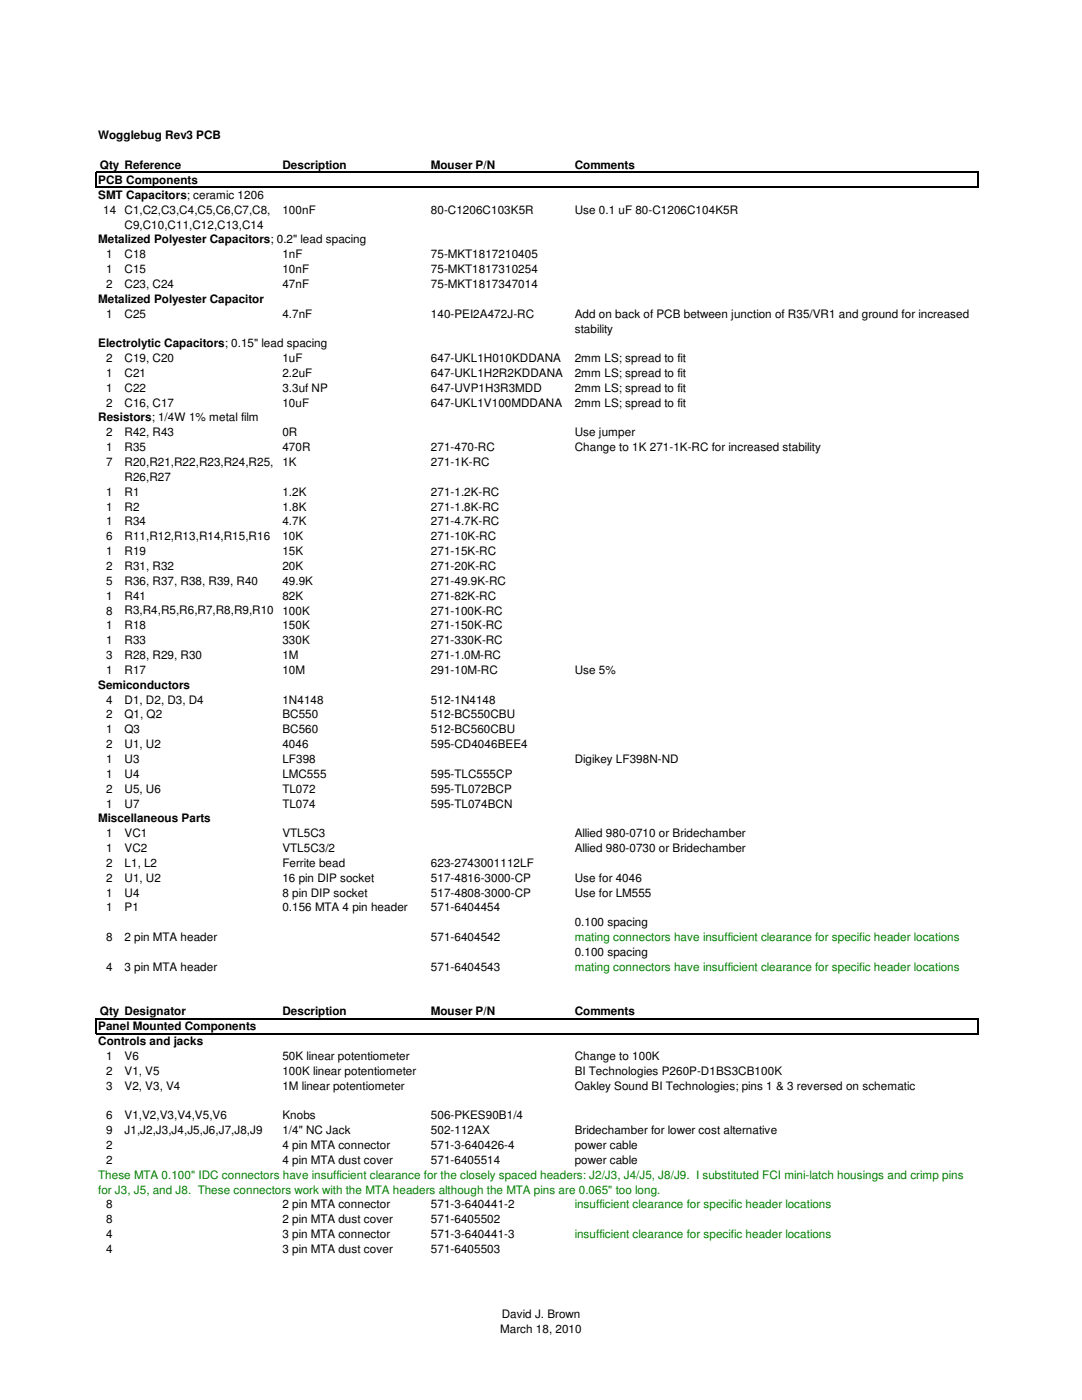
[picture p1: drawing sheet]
<svg xmlns="http://www.w3.org/2000/svg" width="216mm" height="279mm" viewBox="0 0 216 279" stroke-linecap="round" stroke-linejoin="round" font-family="sans-serif">
<defs><g id="words">
<g font-size="2.3">
<text x="19.6" y="27.8">Wogglebug Rev3 PCB</text>
<text x="19.9" y="33.7">Qty Reference</text>
<text x="56.3" y="33.7">Description</text>
<text x="86" y="33.7">Mouser P/N</text>
<text x="114.7" y="33.7">Comments</text>
<text x="19.6" y="36.7">PCB Components</text>
<text x="19.6" y="39.7">SMT Capacitors; ceramic 1206</text>
<text x="20.6" y="42.7">14</text>
<text x="24.8" y="42.7">C1,C2,C3,C4,C5,C6,C7,C8,</text>
<text x="24.8" y="45.6">C9,C10,C11,C12,C13,C14</text>
<text x="56.3" y="42.7">100nF</text>
<text x="86" y="42.7">80-C1206C103K5R</text>
<text x="114.7" y="42.7">Use 0.1 uF 80-C1206C104K5R</text>
<text x="19.6" y="48.6">Metalized Polyester Capacitors; 0.2&quot; lead spacing</text>
<text x="21.2" y="51.5">1</text>
<text x="24.8" y="51.5">C18</text>
<text x="56.3" y="51.5">1nF</text>
<text x="86" y="51.5">75-MKT1817210405</text>
<text x="21.2" y="54.5">1</text>
<text x="21.2" y="57.4">2</text>
<text x="24.8" y="54.5">C15</text>
<text x="24.8" y="57.4">C23, C24</text>
<text x="56.3" y="54.5">10nF</text>
<text x="56.3" y="57.4">47nF</text>
<text x="86" y="54.5">75-MKT1817310254</text>
<text x="86" y="57.4">75-MKT1817347014</text>
<text x="19.6" y="60.4">Metalized Polyester Capacitor</text>
<text x="21.2" y="63.4">1</text>
<text x="24.8" y="63.4">C25</text>
<text x="56.3" y="63.4">4.7nF</text>
<text x="86" y="63.4">140-PEI2A472J-RC</text>
<text x="114.7" y="63.4">Add on back of PCB between junction of R35/VR1 and ground for increased</text>
<text x="19.6" y="69.3">Electrolytic Capacitors; 0.15&quot; lead spacing</text>
<text x="114.7" y="66.4">stability</text>
<text x="21.2" y="75.2">1</text>
<text x="21.2" y="72.3">2</text>
<text x="24.8" y="75.2">C21</text>
<text x="24.8" y="72.3">C19, C20</text>
<text x="56.3" y="75.2">2.2uF</text>
<text x="56.3" y="72.3">1uF</text>
<text x="86" y="75.2">647-UKL1H2R2KDDANA</text>
<text x="86" y="72.3">647-UKL1H010KDDANA</text>
<text x="114.7" y="72.3">2mm LS; spread to fit</text>
<text x="114.7" y="75.2">2mm LS; spread to fit</text>
<text x="21.2" y="81.2">2</text>
<text x="21.2" y="78.2">1</text>
<text x="24.8" y="81.2">C16, C17</text>
<text x="24.8" y="78.2">C22</text>
<text x="56.3" y="81.2">10uF</text>
<text x="56.3" y="78.2">3.3uf NP</text>
<text x="86" y="81.2">647-UKL1V100MDDANA</text>
<text x="86" y="78.2">647-UVP1H3R3MDD</text>
<text x="114.7" y="81.2">2mm LS; spread to fit</text>
<text x="114.7" y="78.2">2mm LS; spread to fit</text>
<text x="19.6" y="84.1">Resistors; 1/4W 1% metal film</text>
<text x="21.2" y="87.1">2</text>
<text x="24.8" y="87.1">R42, R43</text>
<text x="56.3" y="87.1">0R</text>
<text x="114.7" y="87.1">Use jumper</text>
<text x="21.2" y="93">7</text>
<text x="21.2" y="90">1</text>
<text x="24.8" y="93">R20,R21,R22,R23,R24,R25,</text>
<text x="24.8" y="90">R35</text>
<text x="56.3" y="93">1K</text>
<text x="56.3" y="90">470R</text>
<text x="86" y="93">271-1K-RC</text>
<text x="86" y="90">271-470-RC</text>
<text x="114.7" y="90">Change to 1K 271-1K-RC for increased stability</text>
<text x="21.2" y="98.9">1</text>
<text x="21.2" y="101.9">1</text>
<text x="24.8" y="96">R26,R27</text>
<text x="24.8" y="98.9">R1</text>
<text x="24.8" y="101.9">R2</text>
<text x="56.3" y="98.9">1.2K</text>
<text x="56.3" y="101.9">1.8K</text>
<text x="86" y="98.9">271-1.2K-RC</text>
<text x="86" y="101.9">271-1.8K-RC</text>
<text x="21.2" y="104.9">1</text>
<text x="21.2" y="107.8">6</text>
<text x="24.8" y="104.9">R34</text>
<text x="24.8" y="107.8">R11,R12,R13,R14,R15,R16</text>
<text x="56.3" y="104.9">4.7K</text>
<text x="56.3" y="107.8">10K</text>
<text x="86" y="104.9">271-4.7K-RC</text>
<text x="86" y="107.8">271-10K-RC</text>
<text x="21.2" y="110.8">1</text>
<text x="21.2" y="113.7">2</text>
<text x="24.8" y="110.8">R19</text>
<text x="24.8" y="113.7">R31, R32</text>
<text x="56.3" y="110.8">15K</text>
<text x="56.3" y="113.7">20K</text>
<text x="86" y="110.8">271-15K-RC</text>
<text x="86" y="113.7">271-20K-RC</text>
<text x="21.2" y="116.7">5</text>
<text x="21.2" y="119.7">1</text>
<text x="24.8" y="116.7">R36, R37, R38, R39, R40</text>
<text x="24.8" y="119.7">R41</text>
<text x="56.3" y="116.7">49.9K</text>
<text x="56.3" y="119.7">82K</text>
<text x="86" y="116.7">271-49.9K-RC</text>
<text x="86" y="119.7">271-82K-RC</text>
<text x="21.2" y="122.6">8</text>
<text x="21.2" y="125.6">1</text>
<text x="24.8" y="122.6">R3,R4,R5,R6,R7,R8,R9,R10</text>
<text x="24.8" y="125.6">R18</text>
<text x="56.3" y="122.6">100K</text>
<text x="56.3" y="125.6">150K</text>
<text x="86" y="122.6">271-100K-RC</text>
<text x="86" y="125.6">271-150K-RC</text>
<text x="21.2" y="128.6">1</text>
<text x="21.2" y="131.5">3</text>
<text x="24.8" y="128.6">R33</text>
<text x="24.8" y="131.5">R28, R29, R30</text>
<text x="56.3" y="128.6">330K</text>
<text x="56.3" y="131.5">1M</text>
<text x="86" y="128.6">271-330K-RC</text>
<text x="86" y="131.5">271-1.0M-RC</text>
<text x="19.6" y="137.5">Semiconductors</text>
<text x="21.2" y="134.5">1</text>
<text x="24.8" y="134.5">R17</text>
<text x="56.3" y="134.5">10M</text>
<text x="86" y="134.5">291-10M-RC</text>
<text x="114.7" y="134.5">Use 5%</text>
<text x="21.2" y="140.4">4</text>
<text x="21.2" y="143.4">2</text>
<text x="24.8" y="140.4">D1, D2, D3, D4</text>
<text x="24.8" y="143.4">Q1, Q2</text>
<text x="56.3" y="140.4">1N4148</text>
<text x="56.3" y="143.4">BC550</text>
<text x="86" y="140.4">512-1N4148</text>
<text x="86" y="143.4">512-BC550CBU</text>
<text x="21.2" y="146.3">1</text>
<text x="21.2" y="149.3">2</text>
<text x="24.8" y="146.3">Q3</text>
<text x="24.8" y="149.3">U1, U2</text>
<text x="56.3" y="146.3">BC560</text>
<text x="56.3" y="149.3">4046</text>
<text x="86" y="146.3">512-BC560CBU</text>
<text x="86" y="149.3">595-CD4046BEE4</text>
<text x="21.2" y="155.2">1</text>
<text x="21.2" y="152.3">1</text>
<text x="24.8" y="155.2">U4</text>
<text x="24.8" y="152.3">U3</text>
<text x="56.3" y="155.2">LMC555</text>
<text x="56.3" y="152.3">LF398</text>
<text x="86" y="155.2">595-TLC555CP</text>
<text x="114.7" y="152.3">Digikey LF398N-ND</text>
<text x="21.2" y="158.2">2</text>
<text x="21.2" y="161.2">1</text>
<text x="24.8" y="158.2">U5, U6</text>
<text x="24.8" y="161.2">U7</text>
<text x="56.3" y="158.2">TL072</text>
<text x="56.3" y="161.2">TL074</text>
<text x="86" y="158.2">595-TL072BCP</text>
<text x="86" y="161.2">595-TL074BCN</text>
<text x="19.6" y="164.1">Miscellaneous Parts</text>
<text x="21.2" y="167.1">1</text>
<text x="24.8" y="167.1">VC1</text>
<text x="56.3" y="167.1">VTL5C3</text>
<text x="114.7" y="167.1">Allied 980-0710 or Bridechamber</text>
<text x="21.2" y="170.1">1</text>
<text x="21.2" y="173">2</text>
<text x="24.8" y="170.1">VC2</text>
<text x="24.8" y="173">L1, L2</text>
<text x="56.3" y="170.1">VTL5C3/2</text>
<text x="56.3" y="173">Ferrite bead</text>
<text x="86" y="173">623-2743001112LF</text>
<text x="114.7" y="170.1">Allied 980-0730 or Bridechamber</text>
<text x="21.2" y="176">2</text>
<text x="21.2" y="178.9">1</text>
<text x="24.8" y="176">U1, U2</text>
<text x="24.8" y="178.9">U4</text>
<text x="56.3" y="176">16 pin DIP socket</text>
<text x="56.3" y="178.9">8 pin DIP socket</text>
<text x="86" y="176">517-4816-3000-CP</text>
<text x="86" y="178.9">517-4808-3000-CP</text>
<text x="114.7" y="176">Use for 4046</text>
<text x="114.7" y="178.9">Use for LM555</text>
<text x="21.2" y="181.9">1</text>
<text x="24.8" y="181.9">P1</text>
<text x="56.3" y="181.9">0.156 MTA 4 pin header</text>
<text x="86" y="181.9">571-6404454</text>
<text x="114.7" y="184.8">0.100 spacing</text>
<text x="21.2" y="187.8">8</text>
<text x="24.8" y="187.8">2 pin MTA header</text>
<text x="86" y="187.8">571-6404542</text>
<text x="114.7" y="190.8">0.100 spacing</text>
<text x="21.2" y="193.8">4</text>
<text x="24.8" y="193.8">3 pin MTA header</text>
<text x="86" y="193.8">571-6404543</text>
<text x="19.9" y="202.6">Qty Designator</text>
<text x="56.3" y="202.6">Description</text>
<text x="86" y="202.6">Mouser P/N</text>
<text x="114.7" y="202.6">Comments</text>
<text x="19.6" y="208.6">Controls and jacks</text>
<text x="19.6" y="205.6">Panel Mounted Components</text>
<text x="21.2" y="214.5">2</text>
<text x="21.2" y="211.5">1</text>
<text x="24.8" y="214.5">V1, V5</text>
<text x="24.8" y="211.5">V6</text>
<text x="56.3" y="214.5">100K linear potentiometer</text>
<text x="56.3" y="211.5">50K linear potentiometer</text>
<text x="114.7" y="214.5">BI Technologies P260P-D1BS3CB100K</text>
<text x="114.7" y="211.5">Change to 100K</text>
<text x="21.2" y="217.5">3</text>
<text x="24.8" y="217.5">V2, V3, V4</text>
<text x="56.3" y="217.5">1M linear potentiometer</text>
<text x="114.7" y="217.5">Oakley Sound BI Technologies; pins 1 &amp; 3 reversed on schematic</text>
<text x="21.2" y="223.4">6</text>
<text x="21.2" y="226.4">9</text>
<text x="24.8" y="223.4">V1,V2,V3,V4,V5,V6</text>
<text x="24.8" y="226.3">J1,J2,J3,J4,J5,J6,J7,J8,J9</text>
<text x="56.3" y="223.4">Knobs</text>
<text x="56.3" y="226.4">1/4&quot; NC Jack</text>
<text x="86" y="223.4">506-PKES90B1/4</text>
<text x="86" y="226.4">502-112AX</text>
<text x="114.7" y="226.4">Bridechamber for lower cost alternative</text>
<text x="21.2" y="229.3">2</text>
<text x="21.2" y="232.3">2</text>
<text x="56.3" y="229.3">4 pin MTA connector</text>
<text x="56.3" y="232.3">4 pin MTA dust cover</text>
<text x="86" y="229.3">571-3-640426-4</text>
<text x="86" y="232.3">571-6405514</text>
<text x="114.7" y="229.3">power cable</text>
<text x="114.7" y="232.3">power cable</text>
<text x="21.2" y="241.2">8</text>
<text x="21.2" y="244.1">8</text>
<text x="56.3" y="241.2">2 pin MTA connector</text>
<text x="56.3" y="244.1">2 pin MTA dust cover</text>
<text x="86" y="241.2">571-3-640441-2</text>
<text x="86" y="244.1">571-6405502</text>
<text x="21.2" y="250.1">4</text>
<text x="21.2" y="247.1">4</text>
<text x="56.3" y="250.1">3 pin MTA dust cover</text>
<text x="56.3" y="247.1">3 pin MTA connector</text>
<text x="86" y="250.1">571-6405503</text>
<text x="86" y="247.1">571-3-640441-3</text>
<text x="100.1" y="263">David J. Brown</text>
<text x="99.8" y="266">March 18, 2010</text>
</g>
<g font-size="2.3" fill="#007f00">
<text x="114.7" y="187.8">mating connectors have insufficient clearance for specific header locations</text>
<text x="114.7" y="193.7">mating connectors have insufficient clearance for specific header locations</text>
<text x="19.6" y="238.2">for J3, J5, and J8. These connectors work with the MTA headers although the MTA pins are 0.065&quot; too long.</text>
<text x="19.6" y="235.2">These MTA 0.100&quot; IDC connectors have insufficient clearance for the closely spaced headers: J2/J3, J4/J5, J8/J9. I substituted FCI mini-latch housings and crimp pins</text>
<text x="114.7" y="241.1">insufficient clearance for specific header locations</text>
<text x="114.7" y="247.1">insufficient clearance for specific header locations</text>
</g>
</g></defs>
<path d="M19.2 34.3v3.2M19.3 34.4h176M19.3 37.4h176M195.2 34.5v3M19.2 203.2v3.2M19.3 203.3h176M19.3 206.3h176M195.2 203.4v3" fill="none" stroke="#000" stroke-width=".21"/>
<use href="#words"/>
</svg>
